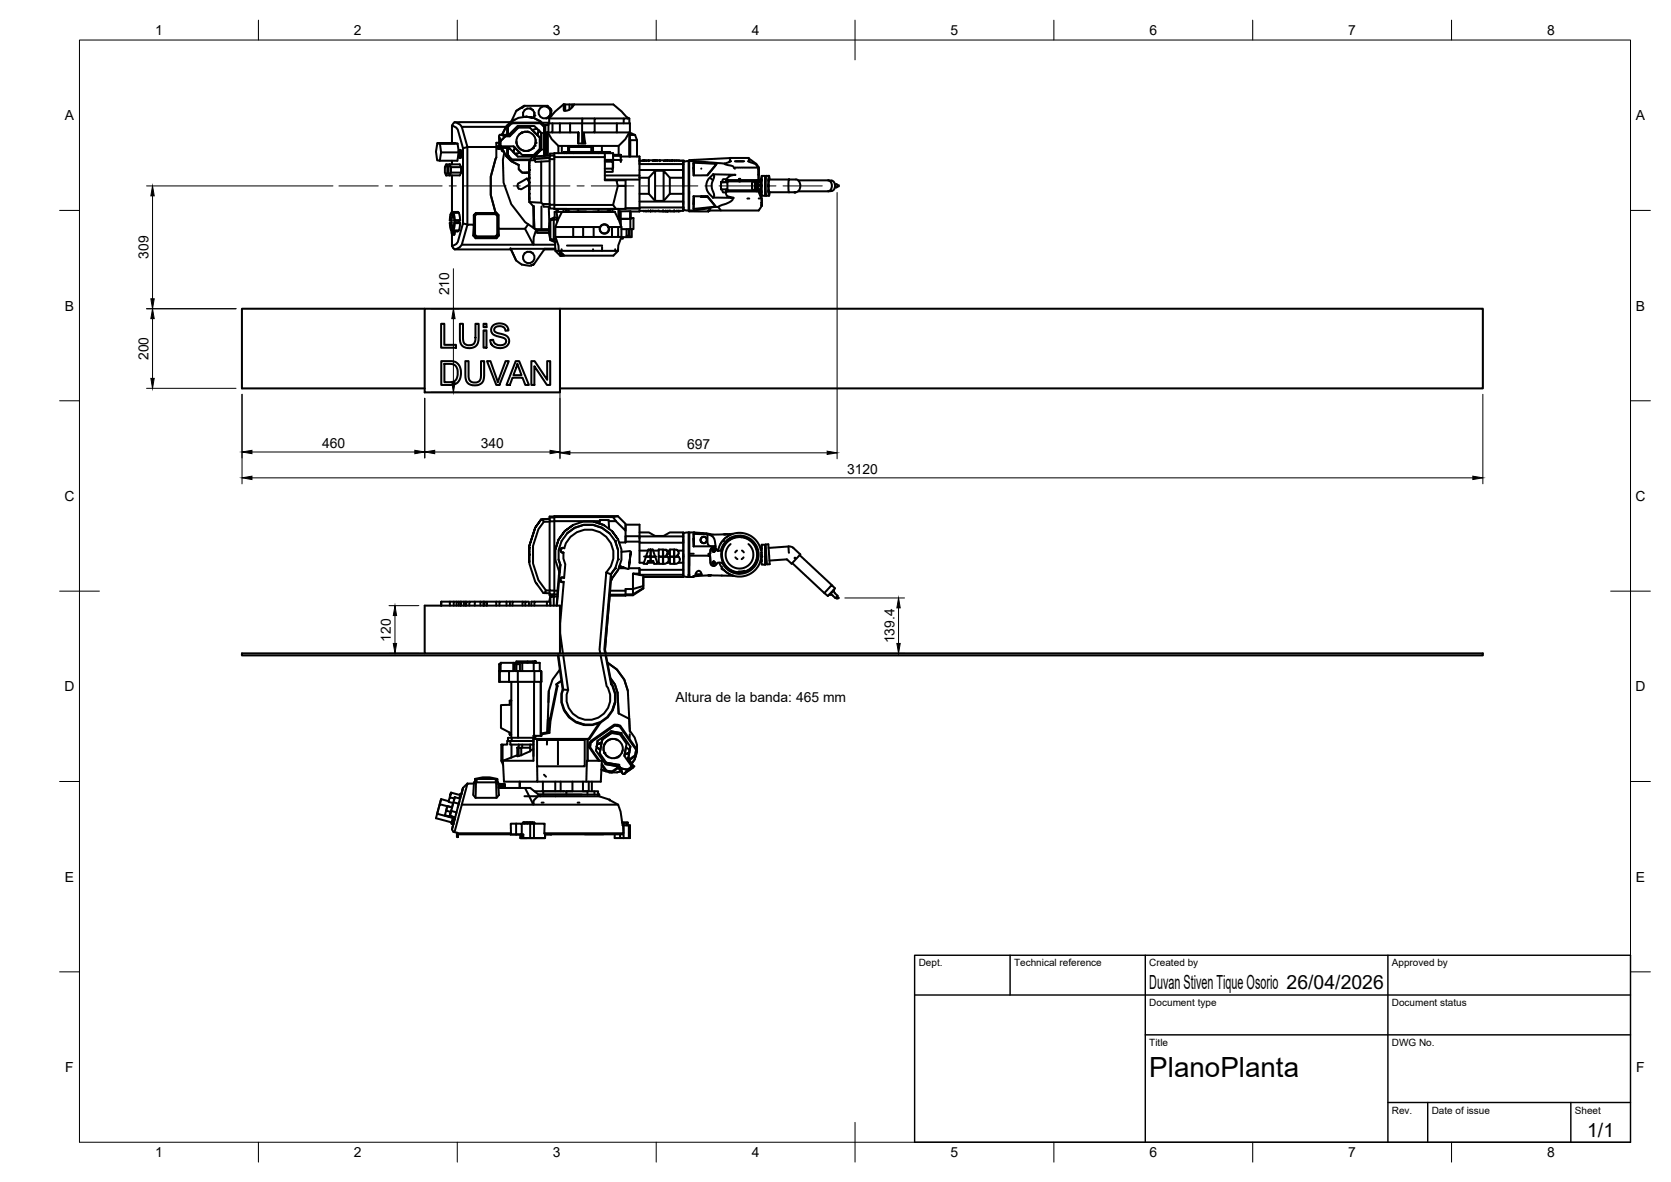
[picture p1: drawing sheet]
<svg xmlns="http://www.w3.org/2000/svg" width="420mm" height="297mm" viewBox="0 0 420 297" stroke-linecap="round" stroke-linejoin="round" font-family="sans-serif">
<defs><g id="words">
<text font-size="7" x="289" y="270.6">PlanoPlanta</text>
<g font-size="4.9">
<text x="289" y="248.5">Duvan Stiven Tique Osorio 26/04/2026</text>
<text x="399.1" y="285.7">1/1</text>
</g>
<g font-size="3.5">
<text x="39" y="8.8">1</text>
<text x="89" y="8.8">2</text>
<text x="139" y="8.8">3</text>
<text x="189" y="8.8">4</text>
<text x="239" y="8.8">5</text>
<text x="289" y="8.8">6</text>
<text x="339" y="8.8">7</text>
<text x="389" y="8.8">8</text>
<text x="16.3" y="30.2">A</text>
<text x="411.3" y="30.2">A</text>
<text x="37.3" y="65.1" transform="rotate(-90 37.3 65.1)">309</text>
<text x="113" y="74.2" transform="rotate(-90 113 74.2)">210</text>
<text x="16.3" y="78">B</text>
<text x="411.3" y="78">B</text>
<text x="37.3" y="90.5" transform="rotate(-90 37.3 90.5)">200</text>
<text x="81" y="112.6">460</text>
<text x="120.9" y="112.6">340</text>
<text x="172.7" y="112.8">697</text>
<text x="213" y="119">3120</text>
<text x="16.2" y="125.9">C</text>
<text x="411.2" y="125.9">C</text>
<text x="98.3" y="161.2" transform="rotate(-90 98.3 161.2)">120</text>
<text x="224.9" y="161.7" transform="rotate(-90 224.9 161.7)">139.4</text>
<text x="16.2" y="173.7">D</text>
<text x="411.2" y="173.7">D</text>
<text x="169.9" y="176.5">Altura de la banda: 465 mm</text>
<text x="16.3" y="221.6">E</text>
<text x="411.3" y="221.6">E</text>
<text x="16.4" y="269.4">F</text>
<text x="411.4" y="269.4">F</text>
<text x="39" y="290.8">1</text>
<text x="89" y="290.8">2</text>
<text x="139" y="290.8">3</text>
<text x="189" y="290.8">4</text>
<text x="239" y="290.8">5</text>
<text x="289" y="290.8">6</text>
<text x="339" y="290.8">7</text>
<text x="389" y="290.8">8</text>
</g>
<g font-size="2.5">
<text x="231" y="242.9">Dept.</text>
<text x="255" y="242.9">Technical reference</text>
<text x="289" y="242.9">Created by</text>
<text x="350" y="242.9">Approved by</text>
<text x="289" y="252.8">Document type</text>
<text x="350" y="252.8">Document status</text>
<text x="289" y="262.9">Title</text>
<text x="350" y="262.9">DWG No.</text>
<text x="350" y="279.9">Rev.</text>
<text x="360" y="279.9">Date of issue</text>
<text x="396" y="279.9">Sheet</text>
</g>
</g></defs>
<!-- layer: Visible -->
<g fill="none" stroke="#000" stroke-width=".51">
<path d="M110 36a7.4 7.4 0 0 0-.1 4.3l5.1 .1 .3-1.4M110.6 36.1l.3 2.2M113.6 31.6l1.1 .5 .4 .5 1.3 4.6M113.6 31.6v4.4M114.3 30.7l1.4 .6 .4 .6M115.1 36.1l-5.1-.1 5.1 .1 .2 1.9M115.3 38.3h-4.4l-.3 2.1M115.4 37.7a1.75 1.75 0 0 1 0 2l-.1-.7zM115.6 37.7h.2l.1 .3 .1 1M115.7 39.4h.2M115.7 38h.2M115.8 39h.2"/>
<path d="M115.8 38.4h.2M116 39l-.2 .7h-.2M116.4 37.2v18.9M117.5 37v19.5M117.5 37l-1.1 .2M117.5 36.9v.1M124.8 39.6a16.9 16.9 0 0 0-.1 13.9h.1M124.8 36.9v2.7a17.2 17.2 0 0 0-.1 13.9l-5 .1 5.1-.1M125.1 37.2l.3 .3M125.3 36.7l-.2 .3M125.5 35.9h-.7v1h-7.3M125.5 36.6a.42 .42 0 0 0-.3 .7 .42 .42 0 0 0 .7 0v-.1l-.1 .2"/>
<path d="M125.5 34.4l.4 1M125.9 35.4l1.1-1.1h1.2l2.1-2.2h2.9l2.5 2.5v2.8l-1.5 1.6h-2.9l-2.2-2.2h-3.2zM126.3 37.2l.9 2 .4 .3v-2.3v2.3l.7 .7h4.9M126.3 37.3a.41 .41 0 0 0-.2 .6 .41 .41 0 0 0 .6 .2M126.7 38.1h.1M126.8 38.3l-.4 1.9 .2 5.7 1.9 5.4 3.6 4.5 2 1.5v-5.5M127 34.3l-1-.4-.5 .2v2.9l.2 .2h2.3l1.2 1.1v-.4M127 34.3l-1.1 1.1M127.1 37.2l1.1 .2M127.2 39.2l1.3 1.2M127.7 31.9v1.9v-1.9l1-.9h7.2l.9 .9v7.3v-7.3M127.9 33.8l.2-.1-.8 .2"/>
<path d="M128.2 37.3v.1M128.4 30.7h-14.1l-.7 .9M129.1 36.8l.3 .3M129.2 38.3l1 1.1h3.8M129.4 37.1l1.3 1.3-1.2 .2M129.4 37.1l-.2 .8v-.2M129.6 38.6h.3M129.9 35.5a2.41 2.41 0 0 0 3.5 2.2M130.2 31.7l-2.2 2.2M131.2 33.3l-.6 .5M131.3 33.3h-.1M131.8 26.6h5.9l.9 .9"/>
<path d="M131.8 26.6l-2 1.3-1.3 2.7M131.8 26.6l-2 1.3M131.9 33.1l1.1 .1M132 26.6l-.8 .6M132.3 29.3l1.9 .3a6.2 6.2 0 0 0-5.6 .9l.9-.4M133.3 27.3l.7 .4M134 27.7a1.44 1.44 0 0 0-1.9-.2 1.44 1.44 0 0 0-.4 1.9M134 27.7l.4 .6M134.4 28.3v.8l-.3 .4M134.4 28.3v.8l-.4 .5M134.7 35.1l-.2 1.5-.9 .9M134.8 32.1l.3 .3-.7-.7h-4.2l-2.2 2.2h-2l1 .4"/>
<path d="M135.4 32.7l-.3 1.3 .3-.9M135.4 32.7l-.3-.3-1.3 .3 1.9 1.9M135.4 32.7l.7 .7v4.2l-1.7 1.7 1.7-1.7v-4.2zM135.9 30.5l-1.7-.9a7.1 7.1 0 0 1 2.9 2.1v7.4M136.2 30.8h-7.9l-.7 .8v2.2v-2.2l-.4 .3-.9 2 .9-2 1.4-1.4-1.4 1.4h-11.1l1.4 5M136.3 30.8h1.8M136.8 31.4h1.1h-.6M137.1 33.3h.5M137.4 26.7a1.55 1.55 0 0 1 .6 2.6M137.5 33.3v5.8M137.6 33.3h.2M137.8 33.3l.9 1.7 1.7 1.7h.9"/>
<path d="M137.8 33.3v5.8M137.9 33.3v-2.3h20.5v4.2M138 29.3l-.6 .4M138.1 29.8h8.3M138.1 29.8v1.2M138.2 40v11.5l1.2-.1M138.6 27.5v1.7zM138.9 31v2.3h-1.1M139.4 39.5h12.7v5.8h2.9M139.4 39.1h-1.2v.9h1.2M139.4 38.6h-1.2v.5l-4.2 .2M140.4 36.7v1.8"/>
<path d="M140.8 33.3h2.5M140.8 31v2.3h-1.9M141.8 26.3h2.6M141.8 26.3l.1 1.5M141.8 26.3l-2.2 1.7-1.5 1.8M141.8 26.3v1.2M141.8 38.2v.3v-.3h11.6v.3M141.9 26.3v1.5h.2v-1.5M142.4 38.2v.3M142.8 38.2v-1.3h.3v1.3M142.8 36.9h6M143.1 36.9h6v1.3"/>
<path d="M143.2 26.3v1.2M143.3 31v2.3h2.1M143.9 26.3v.7M144.2 38.2v.3M144.4 26.3h9.8l2.1 1.7 1.6 1.8M144.4 26.3l-1.2 1.2-1.1 .3M144.5 36.7h-3.2v1.8M145.4 33.3v2.8zM146.4 31v5.1M146.8 33.3l.4 2.8h-1.8M148.7 36.9v1.3M149.5 29.8h-3.1v1.2"/>
<path d="M149.5 31v2.3h-2.7v2.8M150.5 38.2v.3M151.3 36.7h-6.8v.2M151.9 38.2v.3M152.1 38.5v1M154.2 38.5v.4h1.9M154.2 39.2h1.9v-.3v.3M155.1 31v2.3h-5.6M155.1 33.3h3.1M155.6 36.7h-4.3v1.5M156.1 39.3h4.7M156.1 39.3v1.3"/>
<path d="M156.1 39.4v.3M156.8 29.8h-7.3v1.2M157.6 29.4l.6 .4v1.2M157.9 29.8h-1.1v1.2M157.9 29.8h.3M158.2 33.3v6M158.2 33.3l-1 1.7-1.6 1.7v2.2M158.4 39.3v-4.1h1.8v4.1M158.4 33.9h1.3M158.4 33.3l1.3 .6 .5 1.3M158.5 35.2v4.1M160.8 39.3v4.8"/>
<path d="M160.8 39.3h.1M160.8 39.8v.6M183.6 39.7l-.2 1-1.2 .4M188.3 39.8l.2 .9 1.6 .6 .5 .8 .1 .4M112.2 41.3a3.2 3.2 0 0 0 0 2.8M112.5 42a2.68 2.68 0 0 1-.3 2.1M112.5 43.4h.3M112.8 43.4l.3 .7h2.5l.3-.7M112.8 42h-.3l-.3-.7h3.4l.3 .7M112.8 43.4a2.54 2.54 0 0 1 .3-2.1 3.4 3.4 0 0 1 0 2.8h-.9M113.2 56l-.1 .1a3.1 3.1 0 0 0 .5 2.1l.4-.3M113.2 56l.1 .6"/>
<path d="M113.2 56h.3M113.3 56.6h.3M113.4 43.4h2.5M113.4 42h2.5M113.5 53.9l-.3 1.5h.3h-.4M113.6 58.1l.1 .9 .2-.2M113.6 40.4v.9M113.6 44.1v9.2M113.6 58.9v2.9M113.8 53.3h1.4l.2 .2M113.9 58.8h.4M113.9 54.3h.2"/>
<path d="M113.9 58.2v.3h.4M113.9 58.5v.3M114 53.9h-.5l.1-.2 .4 .2 .3 1.5M114 57.2h.1M114 53.5l.3 1.9h1.4M114 53.5l-.3-.2a2.38 2.38 0 0 0-.6 2.1h.1M114 53.5h1.4M114 57.9h1.4M114.1 54.4l-.1-.1a2.6 2.6 0 0 0-.3 2.7l.3 .2 .1-.3M114.1 54.4v.1M114.1 54.4h.1M114.2 56h1.5"/>
<path d="M114.3 55.4v.6M114.3 55.5h1.1M114.3 58.2a.56 .56 0 0 1 0 .6 .56 .56 0 0 1-.5 .2M114.3 56l-.3 1.9M114.3 56.1h1.4M115.4 53.5l.3 1.9M115.4 55.4v.6M115.7 56v.1a3.1 3.1 0 0 1-.5 2.1h-1.6M115.7 56h-1.5l-.1 1.1-.3 .6-.3-.2-.2-.9M115.7 55.4h-1.5M115.9 42v1.4M117.5 56.4l-1.1-.3-1.3 4.7-.4 .5-1.1 .5"/>
<path d="M119.1 56.5l.1-2.5v5.1l-.2 .1M119.1 54l.6-.5-.5 .5M119.2 59.1l.5 .5M119.6 54l.2-.2h4.9l.1 .2 .2 .2v4.8l-.3 .4h-4.9l-.4-.4v-4.8zM119.7 59.6l-.1 .3M124.7 53.8l.3 .4M124.8 53.6l.5 .4M124.8 59.6l.1 .3M124.8 53.5l.5 .5v3.5h6.7l.8-1.1M125 59l-.3 .4M125.3 54v5.1M125.3 59.1l-.5 .5h-5.1"/>
<path d="M125.3 57.5l.2 1.7-.2-.1M128.3 40.2l2.1 1.3M128.6 40.5l1.8 1M128.7 40.1l-1-1v-1.8v1.8l1 1h4.6M130.4 41.5a1.67 1.67 0 0 0 2.2 1.9h.4h-1.7l-.9-.9M132 57.5l2.1 4h-18l1.4-5h1.6l-.1 2.7 .6 .7h5.3l.6-.7M132.6 43.4h-.4M133 44.8h.1M133 47l.1 1.7M133.1 45.9h.1M133 48.7l.1 .6M133 48.7l.1 1"/>
<path d="M133 49.7h.1M133 49.7l.1 .1M133 49.8h.1M133 49.8l.1 1 .9 1M133 48.7h.1M133 47h.1M133 46.8v.2M133 46.5h.1M133 46.8h.1M133 46.9h.1M133 44.8l.1 1.1M133 42.8v.5"/>
<path d="M133 40.9l.1 1.8M133 42.8h.1M133 45.7l-.5-.8-2.3 1.3a.94 .94 0 0 0 .9 1.4l1.9-1.2M133.1 45.8v.1M133.1 45.9l-.1 .9M133.1 43.3v1.5M133.1 41.6v1.1M133.1 42.2v-1.9l.9-1h.6l-.4 .6 4-.2-3.5 .2-.2 .3 .2 .5 1.4-.1v10.3l.6 1 1.5 .1M133.1 42.7v.1M134.1 57.3l.2 .1-.1-5.6 .1 5.6 .3 .2M134.5 40.2l-1.4 .1v10.5l3 .1M134.6 57.6h3.4"/>
<path d="M134.6 57.6l.4 .3M134.8 57.7l-.6 1.9-.1 1.9h5.5M136.1 51.9v5.7M136.4 51.3h1.8M138 52l.1 4.3M138 57.9h-3v.6h3h-2.9M138.2 51.5v.9h1.2M138.2 40.5l-2.1 .1M138.4 55.1v.3l.8-.2M138.4 55.4v4.9M138.4 55.1l-.4 1.6v2l.4 1.6M139.2 55.2v-.5h.9v1.1"/>
<path d="M139.2 55.2h.9M139.2 55.2v5h.7M139.2 54.7l-.8 .4M139.4 51.5h14.8l.7 1h-15.5M139.4 52.5h3.1v.7M139.6 59.5l.8 2.5a1.09 1.09 0 0 0 .5 1.5l-.1 .7M139.6 59.5h4.5M139.9 52.5l.4 2.7M140.3 52.5v.7M141.7 52.5v.7M142.3 52.5v.7M142.5 53.2h10.9v-.7h2.1v2.5h.4"/>
<path d="M142.5 53.2h1.2M142.5 53.2h-3v1.5M143 52.5v.7M144 53.2h3.3M144.1 57.1h-4.5v2.4M144.9 53.2h.1M145 53.2h.4M145.4 52.5v.7M145.4 53.2h2.1M145.8 53.2h.1M146.6 59.5h2.7M146.6 59.5v-2.4h2.7v2.4"/>
<path d="M146.6 57.1h-2.5v2.4h2.5M149.1 53.2h4.3M149.3 57.1h1.6a1.18 1.18 0 0 1 1.1-.7 1.18 1.18 0 0 1 1.1 .7h.8M149.3 59.5h4.6v-2.4h1.5v2.4h-1.5M149.6 53.2h5h-13.3l-1.7 3.9M150.5 52.5v.7M150.9 57.1a1.18 1.18 0 0 0 1.1 1.6 1.18 1.18 0 0 0 1.1-1.6M151.3 53.2h.1M152.1 45.1h8.7M152.1 44.1h8.7M152.1 42.4h2v.8h-2M152.1 40.6h2v1.8"/>
<path d="M152.1 40.2h2v.4v-.3h-2M152.5 53.2h.1M152.9 52.5v.7M154 52.5v.7M154.1 42.1l.1-3.6h-14.8v14M154.1 40.2v.1M154.2 51.5l1.2-4.8h1.9v5.8h-2.4M154.2 40.2h1.9M154.6 53.2l1.7 3.9v2.4l-.9 2.2v1.3h-14.2v-.4M155.4 46.7l-.4-1.4h2.3v1.4M155.4 54.8h.1M155.4 57.1h.9"/>
<path d="M155.4 59.5h.9M155.5 55h2.4M155.7 52.5v.7M155.9 55v-1.9h2.5h.2v1.9h-.2M156.1 53.1v1.9h-.2M156.3 57.6h2.2M156.6 59.6v.4h-.5M157.3 52.4h3.5M157.5 57.6v2M157.5 59.2h.6M158.1 57.6v1.6h.2v-1.6M158.4 53.1v1.9h-2.3v1.7"/>
<path d="M158.5 55v2.6M158.6 54.8h.7v2.8h-.8M158.9 57.6v2h-2.7M160.8 44.1v9.1h-2.2M160.8 40.4v.8h11v1.5M160.8 52.1h11M160.8 53h2.2M160.8 50.7h11v1.4M160.8 48.7h2.4l1.5 1.8h2.2l1.5-1.8h3.4v2M160.8 42.7h11v2M160.8 44.5v.2h2.4l1.5-1.8v7.6M160.8 40.4h1.4"/>
<path d="M160.8 52.4h-3.5v.1M161.8 53l1.8 .1M161.9 40.3l-1.1 .1M162 40.3l-.1 .1M162.1 40.3l-.1 .1M162.4 40.5v-.2h.6v.2M162.4 40.3l-.3 .1M163 52.9v.2M163.1 40.5v-.2h1v.2M163.1 40.3l-.1 .1M163.2 44.7v4M163.6 53h.1"/>
<path d="M163.6 53v.1M163.6 52.9v.2M163.6 52.9v.2h.5M164.1 52.9v.2h.6M164.2 53h1.4M164.4 40.3l-.3 .1h.9M164.7 40.3h-.3l.3 .1M164.7 42.9h2.2M164.7 53v.1M164.7 53.1h.1M164.8 53h.6M164.9 40.3h.9v.2"/>
<path d="M164.9 40.3l-.1 .1M164.9 40.3v.1M165.1 40.3l.1 .2M165.6 52.9v.2h1.1v-.2M165.9 40.3v.2M165.9 40.3h1v.2M165.9 40.3l-.1 .1M166.8 53l-1.2 .1M166.8 53.1h1.1zM166.8 52.9v.2M167.2 40.3h.7M167.3 40.4h-.4h1.5"/>
<path d="M167.3 52.9v.2l.6-.1M167.6 53h.8M167.7 53v.1M167.8 53v.1M167.8 40.3l-.6 .1M167.9 40.3h.6v.2M168.1 53l-.2 .1h.2M168.4 48.7v-4l-1.5-1.8v7.6M168.4 44.7h3.4v4M168.4 52.9v.2M168.4 53.1h1.1M168.5 40.3h.4v.2"/>
<path d="M168.9 40.4l.1-.1v.2M169 40.3l1.2 .1M169 40.3h.1M169.5 53h.1M169.5 52.9v.2h-1.1M169.5 40.3v.2M169.5 52.9v.2h.7v-.2M169.6 40.4h2.2v.8M170.2 40.3l.6 .1M170.5 53l-.3 .1M170.6 53l-.1 .1M170.7 40.4h1.1v.9"/>
<path d="M170.7 53l-.1 .1M170.9 53l-.2 .1M171.8 52.1v.9h-1.4M171.8 41.3v.1M171.8 41.5v5.5M171.8 50.6v.6M171.8 52.1l.1 .7 1.2 .1v-12.4l-1.2 .1v12.2M171.8 52.1v.9M171.8 41.3h.1M173.1 52.8h.2M173.1 40.6h.2M173.3 40.5v-.3l10.3-.5h4.6l2 1.5 .6 .9-.1 .4"/>
<path d="M173.3 40.5l8.9 .6M173.3 40.5v12.6h4.8M173.3 48.1v.7M174.4 49.3h3.5M174.4 40.9v3.2v-3.2l5.8 .3-2.3 2.9M174.4 42l.1 1.7zM174.4 49.3v3.2M174.5 49.6l-.1 1.8zM176.1 49.4h1.6zM176.3 42.3v.1M177.9 49.3l2 2.6-5.5 .6M177.9 49.3l2 2.6"/>
<path d="M178.6 52.3l.4-.2 1.6-.1 .7 .9M178.6 52.3l-5.3 .6M178.6 52.3v.6M178.7 44.8l.6 .5M179.3 43.8l-.8 .8a2.94 2.94 0 0 0-.1 4.2l.9 .9M179.3 43.8l5.6 .1a2.49 2.49 0 0 0-2.2 1.1M179.3 43.8a1.8 1.8 0 0 1-.2 2 4.9 4.9 0 0 0 .5 3.2l-.3 .7M180.2 41.2l-2.3 2.9h-3.5M181.5 47.6l.3 .7 .7 .1M181.7 45.8h.1M181.9 45.8h.2M182.2 41.1l.2 .2 2 .6"/>
<path d="M182.5 48.4l.1 .4a1.85 1.85 0 0 0 1.9 .9h-5.2M182.6 47.6v.3h.6l.1 .2h7.5M182.6 45.6h3.2M182.6 45.7l.1 .1M182.7 45.3h3.4M182.7 45.3h.4M182.7 45v.3M182.7 45l-.9 .1-.3 .7M182.7 48.1l-.2 .3M182.7 47.6l-.1 .1M182.9 45.5h-.3v.3h.3h-1.6v1.8h1.6v-1.8M182.9 47.9v.2"/>
<path d="M182.9 45.3v.2zM183.3 48.1h-.6h8l.6 1.7M183.5 40.5h.1M183.8 40.5h-.1M184.2 50.2l-1 .7-2.6 1.1M184.4 49.9l-.1 .1M184.5 42.1l.3 .3M184.7 42.1h5.9M184.8 40.5h2.3M185 40.5h1.9M185.8 45.3v-.4h.3v.4M185.8 45.1v.2"/>
<path d="M185.8 45.3v.3h.2v-.3v.3h3.7l.1 .3-.1 1.9h-7.1M186.1 44.9v.4M187.9 49.9h.5M188.1 40.5h.1M188.2 40.5h.2zM189.5 45.6l-.3 .1-.1 .3v1.4l.4 .4M190 46.2v1M190.1 46v1.4M190.1 45.9v1.6M190.1 45.6l.5 .3M190.2 45.3l-.2 1.1 .2 1.5 .4-.4M190.2 47.9v.2"/>
<path d="M190.3 45.6v2.2M190.5 46.5v1M190.6 47v.2M190.6 46.6v.2M190.6 47.4h.1M190.6 45.9h.1M190.6 45.9v.2M190.6 46.2v.2M190.6 46.1v.1zM190.6 46.2h.1M190.6 46.3v.1M190.6 46.6v.1"/>
<path d="M190.6 46.7v.1M190.6 47v.1M190.6 47.4v.1M190.6 45.9l.6-.3 .3-1.4h.9v5h-.9l-.3-1.3M190.6 47.5l.4 .1 .2 .3M190.6 47.5h.1M190.7 45.3h-7.6l-.2 .2M190.7 45.3h-4.6M190.8 45.3h.1M190.7 42.5l.1 2.8M190.7 43.9v1.4M190.7 45.3h.1"/>
<path d="M190.8 49.9h.2M190.8 48.1l.5 1.2M190.8 48.1h.1M190.8 42.5v1.4M190.8 42.5v1.3M191.2 46.5v-.2v.3M191.2 46.6v.2zM191.2 47.4v.1M191.2 47.5v.2zM191.2 47.7v.1zM191.2 45.7v.2zM191.2 45.6v.1"/>
<path d="M191.2 45.9v.1M191.2 46.8v.3M191.2 47.9h.1M191.3 49.3v.4M191.3 49.3l.2 .5v1.9M191.3 49.9v.1M191.4 47.8l.1 .6zM191.4 46.4v.6zM191.5 45l-.1 .5zM191.5 44.2v.6M191.5 45.1v4.1M191.5 51.7l-.7 1.2h-12.6l-.1 .2 .1-.2"/>
<path d="M191.5 50.5v-.2v1.4v-.8M192.4 44.2v5M193.2 46.4v.6zM193.3 47.8v.6zM193.3 45v.6zM193.4 44.2l-.8 .1-.1 2.4 .1 2.4 .8 .1M193.4 45.1h6.7M193.4 48.3h5M193.4 45.1v3.2M193.4 45.1l.1-.1v.1M193.4 48.3h.1M193.5 45.1l-.1-.9-.2 2.5 .2 2.5 .1-.9"/>
<path d="M198.4 48.3h.1M198.4 45.1h.1M198.4 45.1l-.2 .9 .1 2.3h1.5M199.8 48.3h.2M200 48.3h.1M200.1 45.1a1.72 1.72 0 0 1 1.1 1.6 1.72 1.72 0 0 1-1.1 1.6M200.7 48.1h7.5M200.7 45.3h7.5M209.1 48l-.8 .1M209.1 48a1.42 1.42 0 0 0 .9-1.3 1.42 1.42 0 0 0-.9-1.3l-.8-.1a1.47 1.47 0 0 1 .9 1.4 1.47 1.47 0 0 1-1 1.4M209.9 46.3l.6 .1 .1 .3-.1 .3-.6 .1M210.6 46.6h.3v.2h-.3"/>
<path d="M106.8 77.6h-46v20h46M106.8 77.6h34v21h-34zM113.6 61.8l.7 .9h14.2M116.1 61.5a2.11 2.11 0 0 1-1.8 1.2M128.4 62.5h.1M128.4 62.5l.7 1.5a4 4 0 0 0 4.2 2.8M128.4 62.5h8.6l-2.7 3.9-1 .4 1-.4M128.4 62.6l1.4 2.9M133.3 63.3l.7 .4M136.9 62.7h2.7M137 62.5h2.6M138.4 60l.8 .2v.5l-.8-.4"/>
<path d="M138.4 60.3l.8 .4h.9M139.6 60.7v2.3l1.2 1.2v-.8M139.6 63h1.6M140.8 77.6h232.1v20h-232.1M141.1 63.5h-.2v.7h.3M141.1 63.5l.8 .7M141.1 63.5v.7M141.2 63.7v.5M141.4 63.8v.4M141.6 64v.2M142.6 61.7h8.8M149.1 62.6v.4"/>
<path d="M151.4 62v1M154.7 62.6v.4M155.4 63l-1.2 1.2h-13M110.9 81.4h.8v5.3h3v.7h-3.8zM111 90.7h2a2.68 2.68 0 0 1 2.9 3.5 2.48 2.48 0 0 1-2.8 2.5h-2.1zM111.7 91.4h1.3a1.93 1.93 0 0 1 2.1 2.6 1.8 1.8 0 0 1-2.1 2h-1.3zM115.6 81.4h.8v3.4a1.6 1.6 0 0 0 1.6 2 1.6 1.6 0 0 0 1.5-2v-3.4h.9v3.4a2.38 2.38 0 0 1-1.9 2.7 2.38 2.38 0 0 1-2.8-1.7zM117 90.7h.8v3.5a1.6 1.6 0 0 0 1.6 1.9 1.6 1.6 0 0 0 1.5-1.9v-3.5h.8v3.5a2.38 2.38 0 0 1-1.9 2.6 2.38 2.38 0 0 1-2.7-1.6zM121.6 81.4h.7v.8h-.7zM121.6 83h.7v4.4h-.7zM122.4 90.7h.9l1.9 5.4 1.9-5.4h.8l-2.3 6h-.8zM124 81.8a2.35 2.35 0 0 1 3.8 1.3h-.7a1.49 1.49 0 0 0-1.3-1.1 1.49 1.49 0 0 0-1.6 .9l.2 .4 .4 .3a5.9 5.9 0 0 1 3 1.2 1.84 1.84 0 0 1-.2 2 1.84 1.84 0 0 1-1.8 .7 2.19 2.19 0 0 1-2.5-2l.7-.1a1.76 1.76 0 0 0 1.5 1.3 1.76 1.76 0 0 0 1.8-.8l-.1-.4-.3-.5-1.4-.4a1.81 1.81 0 0 1-2-2z"/>
<path d="M129.7 90.7h.8l2.5 6h-.9l-.7-1.8h-2.5l-.7 1.8h-.8zM130.1 91.4l1 2.9h-2zM133.6 90.7h.8l3.2 4.7v-4.7h.7v6h-.8l-3.1-4.7v4.7h-.8zM133 137.6l.1 .1M133 137.7l.1 .3M133 138l.1 .2M133 138.2l.1 .4M133 138.6l.1 .1M133 138.7l.1 .4M133 139.1l.1 .3M133 137.6h.1M133 137.6v1.7"/>
<path d="M133.1 137.1a15.1 15.1 0 0 0 1.5 9.1l2 2.8h.3h-.3M134.7 132.5l1.4-2-1.5 2.1-1.5 4.5 1.4-4.2M136.1 130.5h.3l.3 .6a13.3 13.3 0 0 0 .6 17.3M136.4 130.5l1.8-.1zM138.2 130.1v.9h1.2M138.2 131v17.4h1.2M138.2 131.1h-1.5M139.4 131v18.4M139.4 131h11.4M139.4 129.9h14.8M139.4 129.8h-1.2v.3h1.2M139.6 138.1v2.6l1.1 3.1 .2-1.8"/>
<path d="M140.9 138.2l.2 .5 .4 .2M140.9 138.2h.1M140.9 138.2l.3-.5 .7 .1a6.3 6.3 0 0 1 9.3-3.9 6.3 6.3 0 0 1 1.2 10M141.4 137.7l-.3 .1M141.5 138.9h.2v1.5l.4 1.4-.3 3.5a.6 .6 0 0 0-.7-.1 .6 .6 0 0 0-.2 .8M149.3 131.1a8.7 8.7 0 0 0-9.7 7l.9-2.5 1.5-2.1 2.1-1.6M149.3 131.1a8.5 8.5 0 0 1 6.1 4.5l-1.5-2.1M149.3 131.1l2.7 1M150.8 131.6v-.9h2.2l.2 2.2M151.4 132.7l1.9 1.4M151.4 132.6v.1M151.4 132.6a7.6 7.6 0 0 0-8.8 1.4"/>
<path d="M153.1 131h1.8M154.2 129.9l.7 1.1M154.2 129.9l1.2-.2 1.9 1.9v1.8l-2.4-2.4M154.7 136l.7 2.2M155.4 129.7h-16v1.3M155.4 135.6a8 8 0 0 1-.9 8.9l-.9 1.2v-1.4M155.7 136.3h1.6M156.3 138.7l2.1-.2 .2 .2M157.3 131.9h3.5v9.5h1.1M157.3 132.1v4.2M157.3 136.1h3.5M160.8 136.4h11"/>
<path d="M160.8 138.4h2.2M160.8 134.8h11v1.6M160.8 133.8h2.4l1.5 .9h2.2l1.5-.9h3.4v1M160.8 134.8h-3.5v1.5M160.8 134.8v.6M162.5 139.9l-.1 .1M163 138.1h.6v1.8h-1.2zM163 138.1v.1M163.5 139.9h.1M163.6 138.4h.1M163.6 139.9v1.1h-.6l-.3 .7M163.6 139.9h-1.2l-.6 1.8h.9"/>
<path d="M163.6 138.1h.5l.6 1.8h-1.1zM163.6 139.9h1.2l.6 1.8h-.9l-.2-.7h-.7zM164.2 138.4h1.4M165.6 139.9h1.1v1.8h-1zM165.6 138.1h1.1v1.8h-1.1zM165.6 139.9h.1M166.7 138.4h.1M166.8 139.9h1.1a1.12 1.12 0 0 1 .1 1.3 1.12 1.12 0 0 1-1.2 .5zM166.8 138.1a.85 .85 0 0 1 1 .4 .85 .85 0 0 1-.3 1.1l.4 .3h-1.1zM166.8 139.9h.1M167.6 138.4h.8M168.4 138.1h1.1v1.8h-1.1z"/>
<path d="M168.4 139.9h1.1v1.8h-1.1zM169.5 138.4h.1M169.5 138.1a.85 .85 0 0 1 1.1 .4 .85 .85 0 0 1-.3 1.1l.3 .3h-1.1zM169.5 139.9h1.2a1.12 1.12 0 0 1 .1 1.3 1.12 1.12 0 0 1-1.3 .5zM171.8 136.4v2h-1.4M171.8 135.7v.7M171.8 138.4v6.6h-10v2.3l-2.6 .7v-3.8M171.8 133.8l.1 .2M171.8 139.9v.5M171.9 134l1.2-.2v11.2l-1.2-.1zM171.9 139.4v.5M173.1 133.9h.2v10.5"/>
<path d="M173.3 139.2h1.1M173.3 133.9v.2M174.4 134.2l3.5 .1M174.4 134.2v3.1M174.4 135.3l.1 1.8zM174.5 133.8l2.2 .2M174.5 133.8h-1.2v11.2h1v-.1l1.1-.2h-.4M176.1 135.8l.1 .1M176.1 135.6v.1M176.2 135.4v.1M176.2 136l.1 .1M176.3 135.3h-.1"/>
<path d="M176.3 136.2l.1 .1M176.4 136.3l.1 .1M176.4 135.1l-.1 .1M176.6 136.4h.1M176.6 135l-.1 .1M176.7 134l1.4 .1a9.7 9.7 0 0 0 4.4 .2M176.8 136.5h.3M177 134.9h-.3M177.1 134.9h.1M177.3 135l.1 .1M177.3 136.4h-.1M177.5 135.1v.1"/>
<path d="M177.5 136.3l-.1 .1M177.6 136.2l-.1 .1M177.6 135.3h.1M177.7 136l-.1 .1M177.7 135.4v.1M177.7 135.6v.1M177.7 135.8v.1M177.9 134.3a2.08 2.08 0 0 1 1.8 1.7l.2 1.3h-5.5M177.9 134.3v2a.94 .94 0 0 0 .9 1h1.1M178.2 139.6h-4.9v2.6M178.5 139.6l.3 2.2 .6 .4M178.6 139.2v-.9a.89 .89 0 0 1 .9-.7 .89 .89 0 0 1 .9 .8h.9a4.8 4.8 0 0 1 7.1-3.1 4.8 4.8 0 0 1 .8 7.7 4.8 4.8 0 0 1-7.6-1.6l-1.3 .1a.83 .83 0 0 1-.9 .7 .83 .83 0 0 1-.8-.8l-.1-1.8"/>
<path d="M178.6 139.2h-.5v.4h.4M179.2 138.3l.3-.2 .2 .2-.2 .3a.26 .26 0 0 0 .2-.3 .26 .26 0 0 0-.4 0 .26 .26 0 0 0 .2 .3M179.2 138.3h.1M179.3 138.6h.1M180.2 138.1a.79 .79 0 0 0-.8-.5 .79 .79 0 0 0-.8 .7v.9M180.2 138.2h.1M180.3 138.3h.1M180.5 138.4h.1M182.6 134.3h-.4h.2M183 134.2l-.9 .1M183.4 134.2h.5a5.7 5.7 0 0 1 7.4 4.2M183.6 134.2l-1.1 .1"/>
<path d="M183.6 135.2h.2l-1 .6M183.7 136.7a3.5 3.5 0 0 0-.3 5.1 3.5 3.5 0 0 0 5.1 0 3.5 3.5 0 0 0-.3-5.1M184.2 134.2l-2 1.1a5.1 5.1 0 0 0-1.6 3.1M185.3 138.4l-.4 .4M186.1 134.6l.5 .1M186.6 138.4l.4 .4M191.3 138l.2-1.1 .9 .1v4.8l-.9 .1-.2-1.1M191.4 138.8v.1M191.4 138.9v1M191.4 138.9l.1 1v-.3a5.6 5.6 0 0 1-7 5.1l-3.1-.1M191.4 139.6v.1M191.5 137.7l-.1 .5z"/>
<path d="M191.5 139.9v1.3M191.5 136.9v2M192.4 136.9v5M192.5 136.8h.7l.3 5h-.7zM198.2 137.3l.2 1.6M198.2 137.3l-4.9 .4M198.3 137.3l1.1 .4 1.8 1.6-2.1 2.4-1.3-1.1M201.1 139.5l8 7.5M106.8 152.2h34v12h-34zM110.9 152.2v-1l.1 1M111 151.2h2.1M114.1 151.2h-1v1"/>
<path d="M114.8 151.2h-.7v1M115.3 151.2h-.5v1M115.8 152.2v-1h.1v1M115.8 151.2h-.5v1M115.9 151.2h.7M117 151.2h-.4v1M117.2 151.2h-.2v1M118 151.2h-.8v1M119.4 151.2h-1.4v1M120.8 151.2h-1.4v1M121.5 152.2v-1h.2v1M121.5 151.2h-.7v1"/>
<path d="M121.7 151.2h.6v1M122.4 152.2v-1h2.4v1M124.8 151.2h.8M127.4 151.2h-1.8v1M127.4 151.2h.8M127.4 151.2v1M128.9 151.2h-.7v1M131.4 151.2h-2.5v1M132.1 152.2v-1h.9v1M132.1 151.2h-.7v1M133 140.9v.3M133 140.2v-.4v1.4"/>
<path d="M133.1 140.9l-.1-1.5v1.8M134.4 151.2h-.8v1M134.8 146.5l.2 .4M137.5 152.2v-1h.8v1M137.5 151.2h-3.1v1M138.2 149.1l-1.3-.1 .4-.6h.9v1h1.2M138.2 149.4v.2h.6M138.4 149.8l-.3 1.4M139.2 149.4h1l-.1 .5M139.2 149.4l-.8 .4v2.4M139.2 149.4v.5l-.8 .2M139.4 148.4h.8"/>
<path d="M140.1 149.9l-.1 2.3M140.1 149.9h-.9v2.3M140.4 140.6l.5 1.4M140.6 143.7l-.5 5.7M140.9 142h.1M140.9 146a.56 .56 0 0 0 .9 .2l-1 10.5v2.4l.7 5.1M140.9 146l.1 .1M141 145.3l-.1 .7M141 146.1l.2 .1M141.2 146.2h.1M141.5 145.1l-.5 .2M152.4 143.9l-1.7 19.3 .2 1"/>
<path d="M153.3 149.4h5.9v.2M153.3 149.4l-1.2 13.8M153.4 148.4h3.9M153.6 144.3l-1.6 18.9 .1 1M154.7 142.8a7.5 7.5 0 0 0-5.6-10.8 7.5 7.5 0 0 0-8.6 8.6l.4 1.4-.9 10.2M154.7 142.8l-1.1 1.5-1.2-.4M154.7 142.8l-1.1 1.5M155.4 143.2l-1.8 2.5-1.5 17.5 .2 1M155.7 142.4v.4h1.6M157.2 142.8l-1.5-.6 2.2 .8 .2-.1 .5-4.2-.5 4.1h2.7M157.3 149.6h1.9l2.6-1.8-2.6 1.6v-1.4h-1.9v1.7h-4M160.8 142.8v.4h11"/>
<path d="M160.8 142.8v1.6h11M160.8 143.2v1h-1.6l2.6 .4v3.3M162.7 141.7h.1M162.8 141.4h1.6M163 141h.1M165.3 141.4h.4M166.7 141.4h.1M166.8 141.7h.1M167.8 141.4h.6M169.5 141.4h.1M169.5 141.7h.1M170.6 141.4h1.2"/>
<path d="M170.9 140.5v.1M171.8 144.8h.1M173.1 144.4v.5h.2v-.5M173.3 144.4v.5M174.3 144.9v.1M174.9 144.4h1.4zM175.3 143.6a.65 .65 0 0 1 .8 .1 .65 .65 0 0 1 .1 .9l-1.3-.1v-.4zM176.3 144.4h.1M176.3 144.3v.1M178.7 144.6h-.6h3.4M178.8 144.6l-3.4 .1M179.2 141.3a.25 .25 0 0 1 .4-.1 .25 .25 0 0 1-.1 .4 .26 .26 0 0 0 .1-.4 .26 .26 0 0 0-.4 .1 .26 .26 0 0 0 .3 .4"/>
<path d="M179.3 141.6h.1M180.2 141.7l-.1 .1M180.8 141.4l1.2 1.8M181.4 142.9l.6 .4M181.5 142.5h.1M182 143.2l1.2 1 1.2 .5M184.6 143.7l1.3 .2M184.9 140.1l.5 .4M187 140.1l-.5 .4M187.2 143.4l-1.5 .2M191.4 140.6l.1 .5zM197.8 140.6l-4.3 .3"/>
<path d="M199.2 141.5l8.1 7.5M208.6 149.3l.1 .1M208.7 149.4l.7 .2M209.1 147.1l.9 .8-1.8 1.9-.9-.8zM209.5 148.3l.2 .1-1 1M209.7 148.4l.2 .6M209.9 149.1l.7 .6-.2 .2-.3 .4-.7-.6M210.5 149.8l.4 .5-.5 .2-.3-.3M106.8 164.2h-46v.5h312.1v-.5h-232.1M125.5 166.9h.4h-.4v4.5h2.5M125.7 168.6h-.2h.4M125.9 168.6h2.1h-2.3v2.8"/>
<path d="M128 171.4h8.1h-.1v13.5M128.2 176.1h.4h-.4v1l-2.2 .1v5.8l2.2 1.1M128.6 171.4v14M129.1 166.6v2M129.2 166.9v1.7M129.2 168.6h-1.2v2.8M129.2 166.9h.3v1.7h.7v2.8M129.5 166.9h1.2v1.7M129.9 166.6v-.4h4.8h-.2v.4M129.9 166.2v.2M129.9 166.9v1.7M130.2 168.6h5.9v2.8v-2.8"/>
<path d="M130.3 171.4v14M131.3 166.6v2M132.7 166.2v.4M134 166.2v.4M134.2 166.6h1.5v2M134.2 166.6h-8.3v2M134.2 166.6v2M134.3 171.4v13.5M134.4 168.6v2.8M134.7 166.2v.4M138 173.7l-.1 2.8M139.9 172l1.3-.9-1.3 .9 .1 .4-1.8 8.8-.2 2.8-1.9 .3v.2"/>
<path d="M140 172.4h.2M140 171.9l.2 .5M140.2 172.4l-1.8 8.8-.2 3-2.1 .3v.4h-1.5v.8h13.1M140.3 164.7l1.2 8.6a6.8 6.8 0 0 0 7.2 8.9 6.8 6.8 0 0 0 5.1-10.3M140.4 164.7l1.2 8.6h-.1M140.8 168.3l-1.9 2.5-.9 2.9-.2 7.1M141.6 164.7l1.3 8.7M141.9 178.5a6.9 6.9 0 0 0 5 3.6M142.9 173.4l-1.3-.1a6.8 6.8 0 0 0 1.6 6.9M151 164.7l1.5 7.7a5.5 5.5 0 0 1-4 8.5 5.5 5.5 0 0 1-5.6-7.5M152.3 164.7l1.3 7.2h.2M152.4 164.7l1.4 7.2"/>
<path d="M153.5 170.5l1.1 1.5 .7 2.1 .3 5.2-.3-5.2-.7-2.1zM153.6 171.9l.4 .4a6.7 6.7 0 0 1 .6 4.2M154.6 176.5l-.6 2M154.6 176.5a6.8 6.8 0 0 1-7.7 5.6M155.6 179.3l2.6 1.3 .2 3.1M157.9 173.6l-.9-2.8-1.9-2.6-2.4-1.7 2.4 1.7 1.9 2.6 .9 2.8 .5 10.1M113.4 199.2l-.3 1.1 .3-1.1 2.5 .6h-.2l.1-.3M115.8 199.5l-.1 .3M115.8 199.5l.2 .1 .4-1.6-.8 2.9M117.5 196.9l-1.1 1.1-2.8 10.4M119.1 196.9h-1.6l-1.4 5.3h18l-2.1-4.2M119.2 196.6h6.1l.2 3.2-.6 .7h-5.3l-.6-.7z"/>
<path d="M119.7 196.6l-.1 3.9M119.8 196.6v-.8h4.9v.8M119.8 195.8h-.4v.8v-.8l1.9-.4h1.8l1.9 .4v.8v-.8h-.3M124.8 196.6l.1 3.9M125.3 197h.1M125.6 197h-.2l-.1 1h8l2.6 2.1M125.8 197h-.2v1M125.9 198l-.1-1 .1 1M126.2 197l-.1 1M126.4 187.1h-.4v4.1l.5 1M126.4 197h-.2v1M126.7 197h-.3v1"/>
<path d="M126.9 198v-1v1M126.9 197h-.2v1M128.2 184.6v-.5v.5h.4M128.6 187.1v3.3M128.7 185.4v.8h-.4v.9h2.1M128.7 186.2h5.4h-6.5v.9h-1.2v4.1M130.1 187.9v2.1h.3M130.1 189.8l-3.7 1.4 .3 5.2h8.4v-3.8M130.4 187.1h2.9M130.4 187.1v.8h-.3h.1M130.6 196.4v1.6M130.7 196.4v1.6"/>
<path d="M131.1 187.9h2.2v.9l-2.2 1M131.1 189.8l-.7 .2M131.1 189.8v-1.9h-.7v2.1M131.3 187.1v.8M133.3 187.1h.8M133.3 187.1v.8M134.1 188.2l-.8 .4M134.1 185.4h-6.4v.8M134.3 184.9v.8h-.2v5.5h-8.1M134.6 184.9h-.5v5.1M134.6 185.7h.4v.3M135 185.7h12.7v5.5h-.1l-.2 5.2"/>
<path d="M135 186h12v6.6h-11.9zM135 186h12M136.5 196.4v2.4h-2.1M136.5 198.8h5.3M136.8 194.7l.5 .5M137.6 185.7l-.1 1.4M137.8 180.8l-.2 3.3 .2-3.3 .5-.3zM138 184l.2 .2M139.6 196.4v2.4M140.3 186.4v5.7M141 196.4v2.4M141.8 198.8h-5.2v.9"/>
<path d="M141.8 198.8h.6v.9M143.9 196.4v2.4h-1.5h8v1M144.9 181.4l2 .7M146.3 199.7h-10.9h15.3h-.3M146.6 196.4v2.4h1.1v.9M147.7 185.7v5.5h3.6l-.2 5.2h-16M148 185.7h.2M148 196.4v2.4M148.2 187.8l2.3 3.4M148.2 187.8l.2-1.5 6.1-4.2h.8l.7 .3 4.2 6v.3a1.78 1.78 0 0 1-1.1 1.7l-.8 .6M148.2 187v.8M148.8 196.4v2.4"/>
<path d="M149.5 198.8v.9M150 187.6l-.2 1 2.4 3.4 3.1 .6 1.3 1.8M150 187.6l.2 .3M150.1 187.2l1.2-.5zM150.2 187.9l.7 .6M150.3 186.2l-.3 1.4M150.3 186.2l-.2 1M150.7 199.7v.4l2.6 .9M150.7 181.7l-2.7 4h-.3M151 181.6l-2.8 4.1h-.5M151.2 193.4l1.2 .4zM151.3 192.3l1.1 1.5 1.5 .3"/>
<path d="M151.3 191.9l1.2 1.8M151.4 185.9l-.6 3.4 1.6 2.4M151.4 185.9l2.4-1.7 2.1 .4 1.6 2.3-.5 3.1 1.9 2.6-1.1 .8M151.4 185.9l-.1 .8M151.4 185.9l-.5 2.6-.7-.6M152 189.2l1.1 1.1M152.2 192l3.1 .6 1.1 1.6-.3-1.1 1.7 .3M152.4 191.7l3.1 .5 .6 .9 1.7 .3M152.4 191.7l3.1 .5 .6 .9 .5 1.3M152.5 193.7l1.3 .2M153.2 194.1h.7M153.7 183.8l2.4 .4"/>
<path d="M153.7 183.8l-3.4 2.4M153.7 183.8l2.4 .4 2.4 3.4M153.8 185.7a2.46 2.46 0 0 0-1.8 3.5M153.9 194.1h1.2l1-.3-1 .3M154.5 182.3l-5.9 4.2M154.6 185.7l.7 .2M155 192.5h.1M155 192.5l.8 .8M155.3 192.9l-1.5 1M155.5 193l-1.6 1.1M155.9 189.9l-1.3 .6M156.6 188.5l-.3 .7"/>
<path d="M157.7 189.3l-.6 .3 1.1-.6-.2 1.7M157.8 193.4l-.6 .9-.3 .2-.3-.1M158 190.7l1.3 1.9-.1 .2-2 1.5 .6-.9M158 190.4l.5 1M158.3 188.6l-.9-.8-.4 2.2M158.3 184.5v1.1M158.4 183.7v.1a5.7 5.7 0 0 1 1.8 4.6M158.4 183.7v.2M158.5 187.6l-.3 1.4-.3 .3M158.5 187.6l-.5 3.1M158.5 191.5l.8 1.1-.1 .2-2.3 1.7M159.9 189.9l-.3 1-.8 1"/>
<path d="M160 188.5l-.3 1.3-1.5 1M160 188.5l-4.2-5.9-1.3-.3-5.9 4.2-.2 1.3 2.4 3.4M160 188.5l-.3 1.3M110.9 200.8l-1 3.7 .7-2.4 1.9 .5M111.9 204.9l2.5 .7M111.9 204.9l2.5 .7-.1 .2-.4-.2M112.8 201.3l-1.9-.5-.3 1.3M113.1 205l1.3 .4zM113.3 204.1l-1.1-.4 .3-1.1 1.2 .3-1.2-.3-.6 2.3M113.4 203.8l1.4 .3M113.5 203.6l-.4 1.4M113.7 206.5l.4 .1"/>
<path d="M113.9 205.8l-.3 1.2 .4 .1M113.9 205.8l.4 .1-.3 1.2M113.9 205.6v.2M113.9 205.6l-.3 1.4 .4 .1M114 201.6l1.4 .4M114.2 206.3l-.4-.2-.2 .7 .4 .1-.4 1.5M114.3 200.7l-1.2-.4-.2 .6-.1 .6 1.2 .3-.4 1.2M114.3 200.3l-1.2 4.7 .1-.4M114.3 200.3l1.4 .4M114.3 200.3l-.1 .7M114.4 205.7l-4.5-1.2-.3 1.1 4 1.1M114.7 204.4l-.1 .4"/>
<path d="M114.9 209.3v1.1h.2v-.7M115.1 209.7v.7v-.4M115.5 201.4l-.4 1.5M115.6 200.2l-.1 .4M116.1 202.2l-1.8 6.9M128.4 209.7h1.4M128.4 209.7h2.5M128.4 209.4v.3h-13.3M129.8 207h-1.4l.1 2.4h-13.1l-1.1-.3a.67 .67 0 0 1-.7-.7M129.8 207v2.7M129.8 207h1.4v2.7h-1.4M130.9 209.7v.9h1.7"/>
<path d="M131.2 209.7h.4v.9h-.4v-.9M131.9 200.1h3.1M131.9 206.7v.3M132.6 206.7v.3M133.3 206.7v.3h-2.1M134.3 207h2.7l-.1 2.4h19.9l-.1-2M134.3 207v3.6M134.3 207h-1v3.6M134.4 206.7h-2.9v.3M134.4 206.7h-2.9h2.5v.3M134.4 206.7v.3M136.2 201.7h.5"/>
<path d="M137 209.4v.3h19.6v-.3M137.1 209.7l-.1 .9h-5.4M138.6 209.7h.1M138.6 209.7h-1.5v.9h-6.2v-.9M145.2 201.7h.5M147 209.7h4.7M150.7 200.1h-15.5l-1 1.1-.1 1h21.3M153.3 201.1v-.1v.1l2.1 1.1 .6 1.8 .5 3.4h1.9v3.2h-1.6M154.6 209.7v.9h1.3M155.9 209.7v.9h.9M156.4 206.7h1.5zM156.8 207.4v3.2"/>
<path d="M156.8 206.7v.7M157.5 206.7v.7M157.9 206.7v.7M158.1 207.4v3.2"/>
<circle cx="132.3" cy="35.5" r="2.44"/>
<circle cx="136.9" cy="28.2" r="1.55"/>
<circle cx="151.9" cy="57.5" r="1.11"/>
<circle cx="133" cy="64.7" r="1.43"/>
<circle cx="177" cy="135.7" r=".8"/>
<circle cx="179.4" cy="138.4" r=".3"/>
<circle cx="185.9" cy="139.4" r="4.5"/>
<circle cx="185.9" cy="139.4" r="4.6"/>
<circle cx="185.9" cy="139.4" r="4.4"/>
<circle cx="179.4" cy="141.4" r=".3"/>
<circle cx="199.9" cy="140.2" r=".1"/>
<circle cx="154.2" cy="188.1" r="2.44"/>
</g>
<g fill="#000">
<circle cx="127.7" cy="39.1" r=".25"/>
<circle cx="128.7" cy="31" r=".25"/>
<circle cx="129.9" cy="38.6" r=".25"/>
<circle cx="131.2" cy="33.3" r=".25"/>
<circle cx="132.3" cy="29.3" r=".25"/>
<circle cx="132.7" cy="37.9" r=".25"/>
<circle cx="132.7" cy="33.1" r=".25"/>
<circle cx="133.3" cy="27.3" r=".25"/>
<circle cx="134" cy="37.2" r=".25"/>
<circle cx="134.4" cy="29.1" r=".25"/>
<circle cx="134.5" cy="36.6" r=".25"/>
<circle cx="134.7" cy="35.9" r=".25"/>
<circle cx="136.1" cy="37.6" r=".25"/>
<circle cx="136.1" cy="33.4" r=".25"/>
<circle cx="137.4" cy="26.7" r=".25"/>
<circle cx="137.4" cy="29.7" r=".25"/>
<circle cx="138" cy="29.3" r=".25"/>
<circle cx="138" cy="27.1" r=".25"/>
<circle cx="138.4" cy="27.8" r=".25"/>
<circle cx="133" cy="45.9" r=".25"/>
<circle cx="133" cy="42.7" r=".25"/>
<circle cx="133.1" cy="50.8" r=".25"/>
<circle cx="156.1" cy="40.2" r=".25"/>
<circle cx="162.4" cy="53.1" r=".25"/>
<circle cx="163.6" cy="53.1" r=".25"/>
<circle cx="169.5" cy="53.1" r=".25"/>
<circle cx="171.8" cy="40.4" r=".25"/>
<circle cx="190.1" cy="47.8" r=".25"/>
<circle cx="190.1" cy="45.5" r=".25"/>
<circle cx="190.6" cy="45.9" r=".25"/>
<circle cx="190.8" cy="48.1" r=".25"/>
<circle cx="190.9" cy="48.1" r=".25"/>
<circle cx="191.2" cy="45.5" r=".25"/>
<circle cx="133" cy="139.3" r=".25"/>
<circle cx="133" cy="139.4" r=".25"/>
<circle cx="141.1" cy="137.8" r=".25"/>
<circle cx="141.2" cy="137.7" r=".25"/>
<circle cx="141.5" cy="138.9" r=".25"/>
<circle cx="154.7" cy="136" r=".25"/>
<circle cx="161.9" cy="139.9" r=".25"/>
<circle cx="163.6" cy="139.9" r=".25"/>
<circle cx="164.7" cy="139.9" r=".25"/>
<circle cx="167.3" cy="138.2" r=".25"/>
<circle cx="167.7" cy="138.5" r=".25"/>
<circle cx="167.8" cy="139.2" r=".25"/>
<circle cx="167.8" cy="138.6" r=".25"/>
<circle cx="167.9" cy="139" r=".25"/>
<circle cx="178.1" cy="139.6" r=".25"/>
<circle cx="180.4" cy="138.4" r=".25"/>
<circle cx="181.8" cy="136" r=".25"/>
<circle cx="191.4" cy="139.9" r=".25"/>
<circle cx="140.9" cy="146" r=".25"/>
<circle cx="140.9" cy="145.4" r=".25"/>
<circle cx="141.2" cy="146.2" r=".25"/>
<circle cx="153.6" cy="145.7" r=".25"/>
<circle cx="154.7" cy="142.8" r=".25"/>
<circle cx="155.4" cy="140.6" r=".25"/>
<circle cx="179.4" cy="142.2" r=".25"/>
<circle cx="134.1" cy="185.7" r=".25"/>
<circle cx="147.7" cy="185.7" r=".25"/>
<circle cx="148.6" cy="186.5" r=".25"/>
<circle cx="151.4" cy="185.9" r=".25"/>
<circle cx="152" cy="189.2" r=".25"/>
<circle cx="153.8" cy="185.7" r=".25"/>
<circle cx="153.8" cy="184.2" r=".25"/>
<circle cx="155.3" cy="190.3" r=".25"/>
<circle cx="155.5" cy="192.2" r=".25"/>
<circle cx="156.1" cy="184.2" r=".25"/>
<circle cx="156.1" cy="193.1" r=".25"/>
<circle cx="156.9" cy="194.5" r=".25"/>
<circle cx="159.3" cy="192.6" r=".25"/>
<circle cx="113.6" cy="207" r=".25"/>
<circle cx="130.9" cy="210.6" r=".25"/>
</g>
<!-- layer: BORDER -->
<g fill="none" stroke="#000" stroke-width=".25">
<path d="M20 10.1h390v276.9h-390zM65 5.1v5M115 5.1v5M165 5.1v5M215 5.1v10M265 5.1v5M315 5.1v5M365 5.1v5M15 52.9h5M410 52.9h5M15 100.7h5M410 100.7h5"/>
<path d="M15 148.6h10M405 148.6h10M15 196.4h5M410 196.4h5M15 244.2h5M410 244.2h5M65 287v5M115 287v5M165 287v5M215 282.1v9.9M265 287v5M315 287v5"/>
<path d="M365 287v5"/>
</g>
<!-- layer: TITLEBLOCK -->
<path d="M230 240.1h180v46.9h-180zM230 250h180M254 240.1v9.9M288 240.1v46.9M349 240.1v46.9M288 260.1h122M349 277.1h61M359 277.1v9.9M395 277.1v9.9" fill="none" stroke="#000" stroke-width=".36"/>
<!-- layer: FD_Dimensions -->
<g fill="none" stroke="#000" stroke-width=".25">
<path d="M36.9 46.7h46.8M38.4 49.2v25.9M210.5 48.4v66.9M36.9 77.6h22.5M108.3 77.6h7.2M114 67.5v10.1M140.8 79.1v36.2M36.9 97.6h22.5M38.4 80.1v15M60.9 99.1v22.5M108.3 98.6h7.2M114 80.1v16"/>
<path d="M372.9 99.1v22.5M63.4 113.6h40.9M106.8 100.1v15M109.3 113.6h29M143.3 113.8h64.7M63.4 120.1h306.9M97.8 152.2h7.5M99.3 154.7v7M212.4 150.3h15M225.9 152.8v8.9M97.8 164.2h7.5M142.3 164.2h85.1"/>
</g>
<g fill="#000" stroke="#000" stroke-width=".25">
<path d="M38.4 46.7l.4 2.5h-.9zM37.9 75.1h.9l-.4 2.5zM38.4 77.6l.4 2.5h-.9zM37.9 95.1h.9l-.4 2.5zM113.6 96.1h.8l-.4 2.5zM114 77.6l.4 2.5h-.8zM60.9 113.6l2.5-.4v.8zM60.9 120.1l2.5-.4v.8zM104.3 113.2l2.5 .4-2.5 .4zM106.8 113.6l2.5-.4v.8zM138.3 113.2l2.5 .4-2.5 .4zM140.8 113.8l2.5-.4v.8z"/>
<path d="M208 113.4l2.5 .4-2.5 .4zM370.3 119.7l2.6 .4-2.6 .4zM99.3 152.2l.4 2.5h-.8zM225.9 150.3l.5 2.5h-.9zM98.9 161.7h.8l-.4 2.5zM225.5 161.7h.9l-.5 2.5z"/>
</g>
<!-- layer: Smart Centers -->
<g fill="none" stroke="#000" stroke-width=".25">
<path d="M85.2 46.7h9.9M96.9 46.7h1.8M100.5 46.7h10.7M112.9 46.7h1.8M116.5 46.7h10.7M129 46.7h1.8M132.6 46.7h10.7M145.1 46.7h1.8M148.7 46.7h10.7M161.2 46.7h1.8M164.7 46.7h10.8M177.2 46.7h1.8"/>
<path d="M180.8 46.7h10.7M193.3 46.7h1.8M196.9 46.7h9.9"/>
</g>
<use href="#words"/>
</svg>
